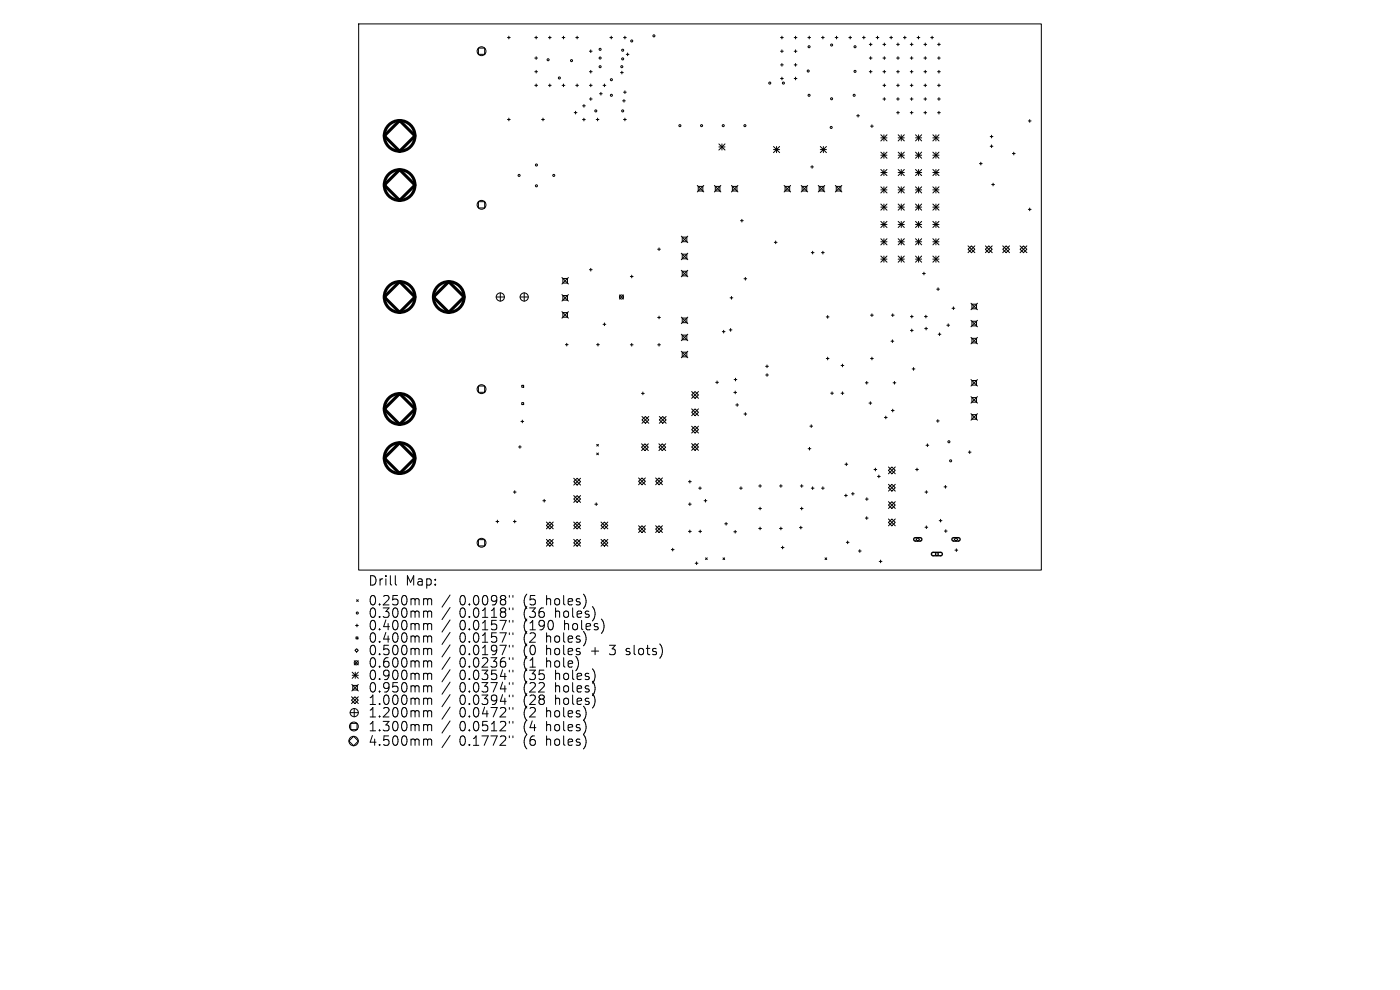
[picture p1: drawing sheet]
<svg xmlns="http://www.w3.org/2000/svg" width="297mm" height="210mm" viewBox="0 0 297 210" stroke-linecap="round" stroke-linejoin="round" font-family="sans-serif">
<defs><g id="words">
<g font-size="2.8">
<text x="78" y="124.5">Drill</text>
<text x="86" y="124.5">Map:</text>
<text x="78" y="128.7">0.250mm</text>
<text x="78" y="131.3">0.300mm</text>
<text x="97.5" y="128.7">0.0098&quot;</text>
<text x="97.5" y="131.3">0.0118&quot;</text>
<text x="111.2" y="128.7">(5</text>
<text x="111.2" y="131.3">(36</text>
<text x="116.1" y="128.7">holes)</text>
<text x="118.1" y="131.3">holes)</text>
<text x="78" y="134">0.400mm</text>
<text x="78" y="136.6">0.400mm</text>
<text x="97.5" y="134">0.0157&quot;</text>
<text x="97.5" y="136.6">0.0157&quot;</text>
<text x="111.2" y="134">(190</text>
<text x="111.2" y="136.6">(2</text>
<text x="116.1" y="136.6">holes)</text>
<text x="120" y="134">holes)</text>
<text x="78" y="139.3">0.500mm</text>
<text x="78" y="141.9">0.600mm</text>
<text x="97.5" y="139.3">0.0197&quot;</text>
<text x="97.5" y="141.9">0.0236&quot;</text>
<text x="111.2" y="139.3">(0</text>
<text x="111.2" y="141.9">(1</text>
<text x="116.1" y="139.3">holes</text>
<text x="116.1" y="141.9">hole)</text>
<text x="125.9" y="139.3">+</text>
<text x="130.1" y="139.3">3</text>
<text x="133.7" y="139.3">slots)</text>
<text x="78" y="144.5">0.900mm</text>
<text x="78" y="147.2">0.950mm</text>
<text x="78" y="149.8">1.000mm</text>
<text x="97.5" y="144.5">0.0354&quot;</text>
<text x="97.5" y="147.2">0.0374&quot;</text>
<text x="97.5" y="149.8">0.0394&quot;</text>
<text x="111.2" y="144.5">(35</text>
<text x="111.2" y="147.2">(22</text>
<text x="111.2" y="149.8">(28</text>
<text x="118.1" y="144.5">holes)</text>
<text x="118.1" y="147.2">holes)</text>
<text x="118.1" y="149.8">holes)</text>
<text x="78" y="152.5">1.200mm</text>
<text x="78" y="155.4">1.300mm</text>
<text x="97.5" y="152.5">0.0472&quot;</text>
<text x="97.5" y="155.4">0.0512&quot;</text>
<text x="111.2" y="152.5">(2</text>
<text x="111.2" y="155.4">(4</text>
<text x="116.1" y="152.5">holes)</text>
<text x="116.1" y="155.4">holes)</text>
<text x="78" y="158.5">4.500mm</text>
<text x="97.5" y="158.5">0.1772&quot;</text>
<text x="111.2" y="158.5">(6</text>
<text x="116.1" y="158.5">holes)</text>
</g>
</g></defs>
<g fill="none" stroke="#000" stroke-width=".21">
<path d="M76.1 5.1h144.8v115.8h-144.8zM101.5 10.2h1.3v1.3h-1.3zM107.7 8h.5M108 7.7v.6M113.5 8h.5M113.5 12.3h.5M113.5 15.2h.5M113.5 18.1h.5M113.7 7.7v.6M113.7 12v.6M113.7 14.9v.6M113.7 17.8v.6"/>
<path d="M116.4 8h.5M116.4 18.1h.5M116.6 7.7v.6M116.6 17.8v.6M119.2 8h.6M119.2 18.1h.6M119.5 7.7v.6M119.5 17.8v.6M122.1 8h.6M122.1 18.1h.6M122.4 7.7v.6M122.4 17.8v.6"/>
<path d="M125 15.2h.6M125 18.1h.6M125 10.9h.6M125.3 10.6v.6M125.3 14.9v.6M125.3 17.8v.6M127.2 19.9h.6M127.5 19.6v.6M127.9 18.1h.6M128.2 17.8v.6M129.4 8h.6M129.7 7.7v.6"/>
<path d="M131.6 15.4h.6M131.9 15.1v.6M132.3 8h.6M132.3 19.6h.6M132.6 7.7v.6M132.6 19.3v.5M132.9 11.5h.5M133.1 11.2v.6M165.6 8h.6M165.6 10.9h.6M165.6 13.8h.6M165.6 16.7h.6"/>
<path d="M165.9 7.7v.6M165.9 10.6v.6M165.9 13.5v.6M165.9 16.4v.5M168.5 8h.6M168.5 10.9h.6M168.5 13.8h.6M168.5 16.7h.6M168.8 7.7v.6M168.8 10.6v.6M168.8 13.5v.6M168.8 16.4v.5"/>
<path d="M171.4 8h.6M171.7 7.7v.6M174.3 8h.6M174.6 7.7v.6M177.2 8h.6M177.5 7.7v.6M180.1 8h.6M180.4 7.7v.6M183 8h.5M183.3 7.7v.6M184.4 12.3h.6M184.4 15.2h.6"/>
<path d="M184.4 9.4h.6M184.7 9.1v.6M184.7 12v.6M184.7 14.9v.6M185.9 8h.5M186.2 7.7v.6M187.3 12.3h.6M187.3 15.2h.6M187.3 18.1h.6M187.3 9.4h.6M187.6 9.1v.6M187.6 12v.6"/>
<path d="M187.6 14.9v.6M187.6 17.8v.6M188.8 8h.5M189.1 7.7v.6M190.2 12.3h.6M190.2 15.2h.6M190.2 18.1h.6M190.2 9.4h.6M190.5 9.1v.6M190.5 12v.6M190.5 14.9v.6M190.5 17.8v.6"/>
<path d="M191.7 8h.5M191.9 7.7v.6M193.1 12.3h.6M193.1 15.2h.6M193.1 18.1h.6M193.1 9.4h.6M193.4 9.1v.6M193.4 12v.6M193.4 14.9v.6M193.4 17.8v.6M194.6 8h.5M194.8 7.7v.6"/>
<path d="M196 12.3h.6M196 15.2h.6M196 18.1h.6M196 9.4h.6M196.3 9.1v.6M196.3 12v.6M196.3 14.9v.6M196.3 17.8v.6M197.5 8h.5M197.7 7.7v.6M198.9 12.3h.6M198.9 15.2h.6"/>
<path d="M198.9 18.1h.6M198.9 9.4h.6M199.2 9.1v.6M199.2 12v.6M199.2 14.9v.6M199.2 17.8v.6M107.7 25.3h.5M108 25.1v.5M114.9 25.3h.6M115.2 25.1v.5M121.8 23.9h.6M122.1 23.6v.6"/>
<path d="M123.6 25.4h.6M123.6 22.5h.6M123.9 25.1v.6M123.9 22.2v.5M125 21h.6M125.3 20.7v.6M126.5 25.3h.6M126.8 25.1v.5M132.1 21.4h.6M132.3 25.3h.6M132.4 21.1v.6M132.6 25.1v.5"/>
<path d="M147.9 39.3l1.4 1.4M148.1 39.5h1v1h-1zM149.3 39.3l-1.4 1.4M151.5 39.3l1.4 1.4M151.7 39.5h1v1h-1zM152.5 30.5l1.3 1.3M152.5 31.2h1.3M152.9 39.3l-1.4 1.4M153.2 30.5v1.3M153.8 30.5l-1.3 1.3M155.2 39.3l1.3 1.4M155.4 39.5h.9v1h-.9z"/>
<path d="M156.5 39.3l-1.3 1.4M164.1 31.1l1.3 1.3M164.1 31.7h1.3M164.7 31.1v1.3M165.4 31.1l-1.3 1.3M166.3 39.3l1.4 1.4M166.5 39.5h1v1h-1zM167.7 39.3l-1.4 1.4M170 39.3l1.3 1.4M170.2 39.5h.9v1h-.9zM171.3 39.3l-1.3 1.4M172 35.4h.6"/>
<path d="M172.3 35.1v.6M173.6 39.3l1.4 1.4M173.8 39.5h1v1h-1zM174 31.7h1.3M174 31.1l1.3 1.3M174.7 31.1v1.3M175 39.3l-1.4 1.4M175.3 31.1l-1.3 1.3M177.2 39.3l1.4 1.4M177.4 39.5h1v1h-1zM178.6 39.3l-1.4 1.4M181.7 24.6h.6"/>
<path d="M182 24.3v.5M184.7 26.8h.6M185 26.5v.6M186.9 28.6l1.3 1.3M186.9 29.2h1.3M186.9 32.3l1.3 1.3M186.9 32.9h1.3M186.9 35.9l1.3 1.4M186.9 36.6h1.3M186.9 39.6l1.3 1.3M187.3 21h.6M187.5 28.6v1.3"/>
<path d="M187.5 32.3v1.3M187.5 35.9v1.4M187.5 39.6v1.3M187.6 20.7v.6M188.2 28.6l-1.3 1.3M188.2 32.3l-1.3 1.3M188.2 35.9l-1.3 1.4M188.2 39.6l-1.3 1.3M190.2 21h.6M190.2 23.9h.6M190.5 20.7v.6M190.5 23.6v.6"/>
<path d="M190.5 32.3l1.3 1.3M190.5 29.2h1.3M190.5 35.9l1.3 1.4M190.5 32.9h1.3M190.5 39.6l1.3 1.3M190.5 36.6h1.3M190.5 28.6l1.3 1.3M191.2 28.6v1.3M191.2 32.3v1.3M191.2 35.9v1.4M191.2 39.6v1.3M191.8 28.6l-1.3 1.3"/>
<path d="M191.8 32.3l-1.3 1.3M191.8 35.9l-1.3 1.4M191.8 39.6l-1.3 1.3M193.1 21h.6M193.1 23.9h.6M193.4 20.7v.6M193.4 23.6v.6M194.2 35.9l1.3 1.4M194.2 29.2h1.3M194.2 39.6l1.3 1.3M194.2 32.9h1.3M194.2 36.6h1.3"/>
<path d="M194.2 32.3l1.3 1.3M194.2 28.6l1.3 1.3M194.9 28.6v1.3M194.9 32.3v1.3M194.9 35.9v1.4M194.9 39.6v1.3M195.5 28.6l-1.3 1.3M195.5 32.3l-1.3 1.3M195.5 35.9l-1.3 1.4M195.5 39.6l-1.3 1.3M196 21h.6M196 23.9h.6"/>
<path d="M196.3 20.7v.6M196.3 23.6v.6M197.9 39.6l1.3 1.3M197.9 29.2h1.3M197.9 32.9h1.3M197.9 36.6h1.3M197.9 35.9l1.3 1.4M197.9 32.3l1.3 1.3M197.9 28.6l1.3 1.3M198.6 28.6v1.3M198.6 32.3v1.3M198.6 35.9v1.4"/>
<path d="M198.6 39.6v1.3M198.9 21h.6M198.9 23.9h.6M199.2 20.7v.6M199.2 23.6v.6M199.2 28.6l-1.3 1.3M199.2 32.3l-1.3 1.3M199.2 35.9l-1.3 1.4M199.2 39.6l-1.3 1.3M207.8 34.7h.6M208.1 34.4v.6M210.1 29h.5"/>
<path d="M210.1 31h.5M210.4 28.7v.6M210.4 30.7v.6M210.4 39.1h.6M210.7 38.9v.5M214.8 32.6h.6M215.1 32.3v.6M218.2 25.7h.5M218.4 25.4v.5M101.5 42.8h1.3v1.3h-1.3zM119.2 58.9l1.4 1.3M119.4 59.1h1v.9h-1z"/>
<path d="M120.6 58.9l-1.4 1.3M125 57.2h.6M125.3 56.9v.6M133.7 58.7h.6M134 58.4v.5M139.5 52.9h.6M139.8 52.6v.6M144.5 50.1l1.4 1.4M144.5 53.7l1.4 1.4M144.5 57.3l1.4 1.4M144.7 50.3h1v1h-1zM144.7 53.9h1v1h-1z"/>
<path d="M144.7 57.5h1v1h-1zM145.9 50.1l-1.4 1.4M145.9 53.7l-1.4 1.4M145.9 57.3l-1.4 1.4M157.1 46.8h.6M157.4 46.5v.6M157.8 59.1h.6M158.1 58.8v.6M164.3 51.4h.5M164.6 51.1v.6M172.1 53.6h.6M172.4 53.3v.6"/>
<path d="M174.3 53.6h.6M174.6 53.3v.6M186.9 40.3h1.3M186.9 43.3l1.3 1.3M186.9 43.9h1.3M186.9 47l1.3 1.3M186.9 47.6h1.3M186.9 50.6l1.3 1.3M186.9 51.3h1.3M186.9 54.3l1.3 1.3M186.9 55h1.3M187.5 43.3v1.3"/>
<path d="M187.5 47v1.3M187.5 50.6v1.3M187.5 54.3v1.3M188.2 43.3l-1.3 1.3M188.2 47l-1.3 1.3M188.2 50.6l-1.3 1.3M188.2 54.3l-1.3 1.3M190.5 43.3l1.3 1.3M190.5 40.3h1.3M190.5 47l1.3 1.3M190.5 43.9h1.3M190.5 50.6l1.3 1.3"/>
<path d="M190.5 47.6h1.3M190.5 54.3l1.3 1.3M190.5 51.3h1.3M190.5 55h1.3M191.2 43.3v1.3M191.2 47v1.3M191.2 50.6v1.3M191.2 54.3v1.3M191.8 43.3l-1.3 1.3M191.8 47l-1.3 1.3M191.8 50.6l-1.3 1.3M191.8 54.3l-1.3 1.3"/>
<path d="M194.2 43.3l1.3 1.3M194.2 47l1.3 1.3M194.2 40.3h1.3M194.2 50.6l1.3 1.3M194.2 43.9h1.3M194.2 54.3l1.3 1.3M194.2 47.6h1.3M194.2 51.3h1.3M194.2 55h1.3M194.9 43.3v1.3M194.9 47v1.3M194.9 50.6v1.3"/>
<path d="M194.9 54.3v1.3M195.5 43.3l-1.3 1.3M195.5 47l-1.3 1.3M195.5 50.6l-1.3 1.3M195.5 54.3l-1.3 1.3M195.7 58h.6M196 57.7v.6M197.9 43.3l1.3 1.3M197.9 47l1.3 1.3M197.9 50.6l1.3 1.3M197.9 40.3h1.3M197.9 54.3l1.3 1.3"/>
<path d="M197.9 43.9h1.3M197.9 47.6h1.3M197.9 51.3h1.3M197.9 55h1.3M198.6 43.3v1.3M198.6 47v1.3M198.6 50.6v1.3M198.6 54.3v1.3M199.2 43.3l-1.3 1.3M199.2 47l-1.3 1.3M199.2 50.6l-1.3 1.3M199.2 54.3l-1.3 1.3"/>
<path d="M205.4 52.9l.7-.7 .7 .7-.7 .7zM205.4 52.2l1.4 1.4M206.8 52.2l-1.4 1.4M209 52.2l1.5 1.4M209.8 52.2l.7 .7-.7 .7-.8-.7zM210.5 52.2l-1.5 1.4M212.7 52.9l.7-.7 .8 .7-.8 .7zM212.7 52.2l1.5 1.4M214.2 52.2l-1.5 1.4M216.4 52.9l.7-.7 .7 .7-.7 .7zM216.4 52.2l1.4 1.4M217.8 52.2l-1.4 1.4"/>
<path d="M218.2 44.4h.5M218.4 44.1v.6M105.3 63h1.7M106.1 62.1v1.8M110.3 63h1.8M111.2 62.1v1.8M119.2 62.5l1.4 1.4M119.2 66.1l1.4 1.4M119.4 62.7h1v1h-1zM119.4 66.3h1v1h-1zM119.9 73.1h.6M120.2 72.8v.6"/>
<path d="M120.6 62.5l-1.4 1.4M120.6 66.1l-1.4 1.4M126.6 73.1h.5M126.9 72.8v.6M127.9 68.8h.6M128.2 68.5v.6M131.4 62.6l.9 .8M132.3 62.6l-.9 .8M133.7 73.1h.6M134 72.9v.5M139.5 73.1h.6M139.5 67.3h.6"/>
<path d="M139.8 67.1v.5M139.8 72.9v.5M144.5 67.3l1.4 1.3M144.5 70.9l1.4 1.4M144.5 74.5l1.4 1.4M144.7 67.5h1v.9h-1zM144.7 71.1h1v1h-1zM144.7 74.7h1v1h-1zM145.9 74.5l-1.4 1.4M145.9 67.3l-1.4 1.3M145.9 70.9l-1.4 1.4M153.2 70.4h.6"/>
<path d="M153.5 70.1v.5M154.7 70h.6M154.9 63.2h.6M155 69.7v.6M155.2 62.9v.6M162.4 77.7h.6M162.4 79.5h.6M162.7 77.4v.6M162.7 79.3v.5M175.3 67.2h.6M175.3 76.1h.6M175.6 66.9v.6"/>
<path d="M175.6 75.8v.5M178.4 77.5h.6M178.7 77.2v.6M184.7 76.1h.6M184.7 66.9h.6M185 66.6v.5M185 75.8v.5M189 72.4h.6M189.1 66.9h.6M189.3 72.1v.6M189.4 66.6v.5M193.1 67.2h.6"/>
<path d="M193.1 70.1h.6M193.4 66.9v.5M193.4 69.8v.6M193.5 78.3h.6M193.8 78v.6M196.1 67.2h.6M196.2 69.7h.6M196.4 66.9v.5M196.5 69.4v.6M198.7 61.3h.6M199 61v.6M199 70.9h.6"/>
<path d="M199.3 70.6v.6M200.9 69h.5M201.2 68.7v.6M202 65.4h.6M202.3 65.1v.6M206 64.3l1.4 1.4M206 68l1.4 1.3M206 71.6l1.4 1.3M206.2 64.5h1v1h-1zM206.2 68.2h1v.9h-1zM206.2 71.8h1v.9h-1zM207.4 64.3l-1.4 1.4"/>
<path d="M207.4 68l-1.4 1.3M207.4 71.6l-1.4 1.3M101.5 81.9h1.3v1.3h-1.3zM110 94.8h.6M110.3 94.5v.6M110.5 89.4h.6M110.7 81.7h.4v.4h-.4zM110.7 85.4h.4v.4h-.4zM110.8 89.1v.6M126.6 94.3l.4 .3M126.6 96.1l.4 .4M127 94.3l-.4 .3"/>
<path d="M127 96.1l-.4 .4M136.1 83.5h.6M136.1 94.1l1.4 1.5M136.2 89.1l.7-.8 .7 .8-.7 .7zM136.2 88.3l1.4 1.5M136.4 83.2v.5M136.8 94.1l.7 .8-.7 .7-.7-.7zM137.5 94.1l-1.4 1.5M137.6 88.3l-1.4 1.5M139.8 94.9l.7-.8 .7 .8-.7 .7zM139.8 94.1l1.4 1.5M139.9 89.1l.7-.8 .7 .8-.7 .7z"/>
<path d="M139.9 88.3l1.4 1.5M141.2 94.1l-1.4 1.5M141.3 88.3l-1.4 1.5M146.7 83.8l.8-.7 .7 .7-.7 .7zM146.7 91.1l.8-.7 .7 .7-.7 .8zM146.7 83.1l1.5 1.4M146.7 86.7l1.5 1.5M146.7 90.4l1.5 1.5M146.7 94.1l1.5 1.4M147.5 86.7l.7 .8-.7 .7-.8-.7zM147.5 94.1l.7 .7-.7 .7-.8-.7zM148.2 83.1l-1.5 1.4"/>
<path d="M148.2 86.7l-1.5 1.5M148.2 90.4l-1.5 1.5M148.2 94.1l-1.5 1.4M151.8 81.1h.6M152.1 80.8v.6M155.7 83.2h.6M155.7 80.5h.6M156 83v.5M156 80.2v.6M156.1 85.9h.6M156.4 85.6v.6M157.8 87.8h.6"/>
<path d="M158.1 87.5v.6M171.4 95.2h.6M171.7 94.9v.6M171.8 90.4h.6M172.1 90.1v.6M176.2 83.4h.6M176.5 83.1v.6M178.4 83.4h.6M178.7 83.1v.6M179.3 98.5h.5M179.5 98.2v.6M183.6 81.2h.6"/>
<path d="M183.9 80.9v.6M184.4 85.5h.5M184.6 85.2v.6M185.4 99.6h.6M185.7 99.3v.6M187.6 88.6h.6M187.9 88.3v.6M188.5 99.1l1.4 1.4M189.1 87.1h.6M189.2 99.1l.7 .7-.7 .7-.7-.7zM189.4 86.8v.6M189.5 81.2h.5"/>
<path d="M189.8 80.9v.6M189.9 99.1l-1.4 1.4M194.2 99.6h.6M194.5 99.3v.6M196.5 94.4h.5M196.7 94.2v.5M198.7 89.3h.5M199 89v.6M205.4 95.9h.6M205.7 95.6v.6M206 80.5l1.4 1.4M206 84.1l1.4 1.4"/>
<path d="M206 87.8l1.4 1.3M206.2 80.7h1v1h-1zM206.2 84.3h1v1h-1zM206.2 88h1v.9h-1zM207.4 80.5l-1.4 1.4M207.4 84.1l-1.4 1.4M207.4 87.8l-1.4 1.3M101.5 114.5h1.3v1.3h-1.3zM105.2 110.6h.6M105.5 110.3v.6M108.9 110.6h.6M108.9 104.4h.6"/>
<path d="M109.2 104.1v.6M109.2 110.3v.6M115.2 106.2h.5M115.4 105.9v.6M115.9 111.5l.7-.8 .8 .8-.8 .7zM115.9 110.7l1.5 1.5M115.9 114.4l1.5 1.5M116.6 114.4l.8 .7-.8 .8-.7-.8zM117.4 110.7l-1.5 1.5M117.4 114.4l-1.5 1.5M121.7 111.5l.7-.8 .8 .8-.8 .7zM121.7 110.7l1.5 1.5"/>
<path d="M121.7 114.4l1.5 1.5M121.7 102.2l.7-.8 .8 .8-.8 .7zM121.7 105.8l.7-.7 .8 .7-.8 .8zM121.7 101.4l1.5 1.5M121.7 105.1l1.5 1.5M122.4 114.4l.8 .7-.8 .8-.7-.8zM123.2 110.7l-1.5 1.5M123.2 114.4l-1.5 1.5M123.2 101.4l-1.5 1.5M123.2 105.1l-1.5 1.5M126.2 107h.6M126.5 106.7v.5"/>
<path d="M127.5 111.5l.7-.8 .7 .8-.7 .7zM127.5 115.1l.7-.7 .7 .7-.7 .8zM127.5 110.7l1.4 1.5M127.5 114.4l1.4 1.5M128.9 110.7l-1.4 1.5M128.9 114.4l-1.4 1.5M135.5 102.1l.7-.7 .7 .7-.7 .7zM135.5 112.2l.7-.7 .7 .7-.7 .8zM135.5 101.4l1.4 1.4M135.5 111.5l1.4 1.5M136.9 101.4l-1.4 1.4M136.9 111.5l-1.4 1.5"/>
<path d="M139.1 102.1l.7-.7 .7 .7-.7 .7zM139.1 112.2l.7-.7 .7 .7-.7 .8zM139.1 101.4l1.4 1.4M139.1 111.5l1.4 1.5M140.5 101.4l-1.4 1.4M140.5 111.5l-1.4 1.5M142.4 116.6h.6M142.7 116.3v.6M146.1 107h.5M146.1 102.2h.5M146.1 112.7h.5M146.3 101.9v.6"/>
<path d="M146.3 106.7v.5M146.3 112.4v.6M147.5 119.5h.6M147.8 119.2v.6M148.2 103.6h.6M148.2 112.7h.6M148.5 103.3v.5M148.5 112.4v.6M149.4 106.2h.5M149.7 105.9v.6M149.7 118.3l.3 .4M150 118.3l-.3 .4"/>
<path d="M153.4 118.3l.3 .4M153.7 118.3l-.3 .4M153.7 111.1h.6M154 110.8v.6M155.7 112.8h.6M156 112.5v.6M156.9 103.6h.6M157.2 103.3v.5M161 103.1h.5M161 107.9h.5M161 112.1h.5M161.2 102.8v.6"/>
<path d="M161.2 107.6v.6M161.2 111.8v.6M165.4 103.1h.6M165.4 112.1h.6M165.7 102.8v.6M165.7 111.8v.6M165.7 116.1h.6M166 115.9v.5M169.6 111.9h.6M169.8 103.1h.6M169.8 107.9h.6M169.9 111.6v.6"/>
<path d="M170.1 102.8v.6M170.1 107.6v.6M172.1 103.6h.6M172.4 103.3v.5M174.3 103.6h.6M174.6 103.3v.5M175 118.3l.4 .4M175.4 118.3l-.4 .4M179.2 105.1h.5M179.5 104.8v.6M179.5 115h.6M179.8 114.8v.5"/>
<path d="M180.6 104.7h.6M180.9 104.5v.5M182.1 116.9h.6M182.4 116.6v.6M183.6 109.9h.6M183.6 105.9h.6M183.9 109.6v.6M183.9 105.6v.6M186.2 101.1h.5M186.4 100.8v.6M186.5 119.1h.6M186.8 118.8v.6"/>
<path d="M188.5 102.7l1.4 1.5M188.5 106.4l1.4 1.5M188.5 110.1l1.4 1.4M189.2 102.7l.7 .8-.7 .7-.7-.7zM189.2 106.4l.7 .7-.7 .8-.7-.8zM189.2 110.1l.7 .7-.7 .7-.7-.7zM189.9 102.7l-1.4 1.5M189.9 106.4l-1.4 1.5M189.9 110.1l-1.4 1.4M194.3 114.4l.4-.3 .4 .3-.4 .4zM196.2 104.4h.6M196.2 111.8h.6"/>
<path d="M196.5 104.1v.6M196.5 111.6v.5M198.4 117.5l.4-.3 .3 .3-.3 .4zM199.3 110.4h.5M199.5 110.2v.5M200.3 103.3h.6M200.4 112.7h.5M200.6 103v.6M200.6 112.4v.5M202.4 114.4l.4-.3 .4 .3-.4 .4zM202.6 116.7h.6M202.9 116.4v.6"/>
<path d="M75.4 132.7h.6M75.5 135.1h.4v.4h-.4zM75.7 137.6l.3 .4-.3 .3-.4-.3zM75.7 127.2l.3 .4M75.7 132.4v.6M76 127.2l-.3 .4M83.9 122.1v1.7l.2 .3M90.1 127h.3l.3 .3M90.1 129.6h.3l.3 .3M90.1 132.3h.3l.3 .3M90.1 134.9h.3l.3 .3M90.1 137.5h.3l.3 .3"/>
<path d="M90.7 127.3l.3-.3 .5 .1 .1 1.2M90.7 127.3v1M90.7 129.9v1.1M90.7 132.6v1M90.7 135.2v1M90.7 137.8v1.1M90.7 129.9l.3-.3 .5 .1 .1 1.3M90.7 132.6l.3-.3 .5 .1 .1 1.2M90.7 135.2l.3-.3 .5 .1 .1 1.2M90.7 137.8l.3-.3 .5 .1 .1 1.3M95.5 126.2l-1.7 2.6M95.5 128.9l-1.7 2.5"/>
<path d="M95.5 131.5l-1.7 2.6M95.5 134.1l-1.7 2.6M95.5 136.8l-1.7 2.6M95.5 139.4l-1.7 2.6M108.1 126.3v.4M108.1 129v.3M108.1 131.6v.4M108.1 134.2v.4M108.1 136.9v.4M108.1 139.5v.4M108.8 126.3v.4M108.8 129v.3"/>
<path d="M108.8 131.6v.4M108.8 134.2v.4M108.8 136.9v.4M108.8 139.5v.4M132.8 138.8l.2 .1M132.9 137.6v.5M74 157.2l1-1 1 1-1 1zM74.3 151.2h1.7M74.4 153.4h1.3v1.4h-1.3zM74.6 148.5l.7-.7 .7 .7-.7 .7zM74.6 147.8l1.4 1.4M74.6 145.2l1.4 1.4"/>
<path d="M74.7 142.6l1.3 1.3M74.7 143.2h1.3M74.8 145.4h1v1h-1zM75.1 140.2l.9 .8M75.1 150.3v1.7M75.4 142.6v1.3M76 140.2l-.9 .8M76 142.6l-1.3 1.3M76 145.2l-1.4 1.4M76 147.8l-1.4 1.4M90.1 140.2h.3l.3 .3M90.1 142.8h.3l.3 .3"/>
<path d="M90.1 145.5h.3l.3 .3M90.1 148.1h.3l.3 .3M90.1 150.8h.3l.3 .2M90.1 153.7h.3l.3 .3M90.1 156.8h.3l.3 .3M90.7 140.5v1M90.7 143.1v1.1M90.7 145.8v1M90.7 148.4v1M90.7 151v1.1M90.7 154v1M90.7 157.1v1"/>
<path d="M90.7 140.5l.3-.3 .5 .1 .1 1.2M90.7 143.1l.3-.3 .5 .1 .1 1.3M90.7 145.8l.3-.3 .5 .1 .1 1.2M90.7 148.4l.3-.3 .5 .1 .1 1.2M90.7 151l.3-.2h.5l.1 1.3M90.7 154l.3-.3 .5 .1 .1 1.2M90.7 157.1l.3-.3 .5 .1 .1 1.2M95.5 142.1l-1.7 2.5M95.5 144.7l-1.7 2.6M95.5 147.3l-1.7 2.6M95.5 150l-1.7 2.6M95.5 152.9l-1.7 2.6"/>
<path d="M95.5 156l-1.7 2.6M108.1 142.2v.3M108.1 144.8v.4M108.1 147.4v.4M108.1 150.1v.4M108.1 153v.4M108.1 156.1v.4M108.8 142.2v.3M108.8 144.8v.4M108.8 147.4v.4M108.8 150.1v.4M108.8 153v.4"/>
<path d="M108.8 156.1v.4"/>
<circle cx="102.2" cy="10.9" r=".94"/>
<circle cx="116.3" cy="12.7" r=".22"/>
<circle cx="118.7" cy="16.5" r=".22"/>
<circle cx="121.2" cy="12.9" r=".22"/>
<circle cx="127.3" cy="12.3" r=".22"/>
<circle cx="127.3" cy="10.5" r=".22"/>
<circle cx="127.3" cy="14.1" r=".22"/>
<circle cx="129.7" cy="16.9" r=".22"/>
<circle cx="131.9" cy="14.1" r=".22"/>
<circle cx="132.1" cy="12.5" r=".22"/>
<circle cx="132.1" cy="10.7" r=".22"/>
<circle cx="134" cy="8.7" r=".22"/>
<circle cx="138.7" cy="7.6" r=".22"/>
<circle cx="163.3" cy="17.6" r=".22"/>
<circle cx="166.2" cy="17.6" r=".22"/>
<circle cx="171.5" cy="15.1" r=".22"/>
<circle cx="171.6" cy="9.9" r=".22"/>
<circle cx="176.4" cy="9.5" r=".22"/>
<circle cx="181.4" cy="15.1" r=".22"/>
<circle cx="181.4" cy="9.9" r=".22"/>
<circle cx="110.1" cy="37.2" r=".22"/>
<circle cx="113.8" cy="39.4" r=".22"/>
<circle cx="113.8" cy="35" r=".22"/>
<circle cx="117.5" cy="37.2" r=".22"/>
<circle cx="126.4" cy="23.5" r=".22"/>
<circle cx="129.7" cy="20.2" r=".22"/>
<circle cx="132.1" cy="23.5" r=".22"/>
<circle cx="144.2" cy="26.7" r=".22"/>
<circle cx="148.8" cy="26.7" r=".22"/>
<circle cx="153.4" cy="26.7" r=".22"/>
<circle cx="158" cy="26.7" r=".22"/>
<circle cx="171.6" cy="20.2" r=".22"/>
<circle cx="176.3" cy="27" r=".22"/>
<circle cx="176.4" cy="21" r=".22"/>
<circle cx="181.2" cy="20.2" r=".22"/>
<circle cx="102.2" cy="43.5" r=".94"/>
<circle cx="106.1" cy="63" r=".87"/>
<circle cx="111.2" cy="63" r=".87"/>
<circle cx="131.8" cy="63" r=".43"/>
<circle cx="102.2" cy="82.6" r=".94"/>
<circle cx="201.3" cy="93.7" r=".22"/>
<circle cx="201.7" cy="97.8" r=".22"/>
<circle cx="102.2" cy="115.1" r=".94"/>
<circle cx="75.8" cy="130" r=".22"/>
<circle cx="75" cy="157.2" r="1"/>
<circle cx="75.1" cy="154.1" r=".94"/>
<circle cx="75.1" cy="151.2" r=".87"/>
<circle cx="75.6" cy="140.6" r=".43"/>
</g>
<path d="M193.9 114.2l1.4-.1 .2 .1 .1 .3-.3 .3h-1.2l-.3-.3zM197.7 117.3l1.9-.1 .3 .4-.3 .3h-1.7l-.3-.2zM202 114.2l1.4-.1 .2 .1 .1 .3-.3 .3h-1.2l-.2-.3z" fill="none" stroke="#000" stroke-width=".29"/>
<g fill="none" stroke="#000" stroke-width=".65">
<path d="M81.5 28.8l3.3-3.2 3.2 3.2-3.2 3.3zM81.5 39.3l3.3-3.3 3.2 3.3-3.2 3.2zM81.5 63l3.3-3.3 3.2 3.3-3.2 3.3zM91.9 63l3.3-3.3 3.3 3.3-3.3 3.3zM81.5 86.8l3.3-3.3 3.2 3.3-3.2 3.2zM84.8 93.9l3.2 3.3-3.2 3.2-3.3-3.2z"/>
<circle cx="84.8" cy="39.3" r="3.3"/>
<circle cx="84.8" cy="28.8" r="3.3"/>
<circle cx="84.8" cy="63" r="3.3"/>
<circle cx="95.2" cy="63" r="3.3"/>
<circle cx="84.8" cy="86.8" r="3.3"/>
<circle cx="84.8" cy="97.2" r="3.3"/>
</g>
<use href="#words"/>
</svg>
